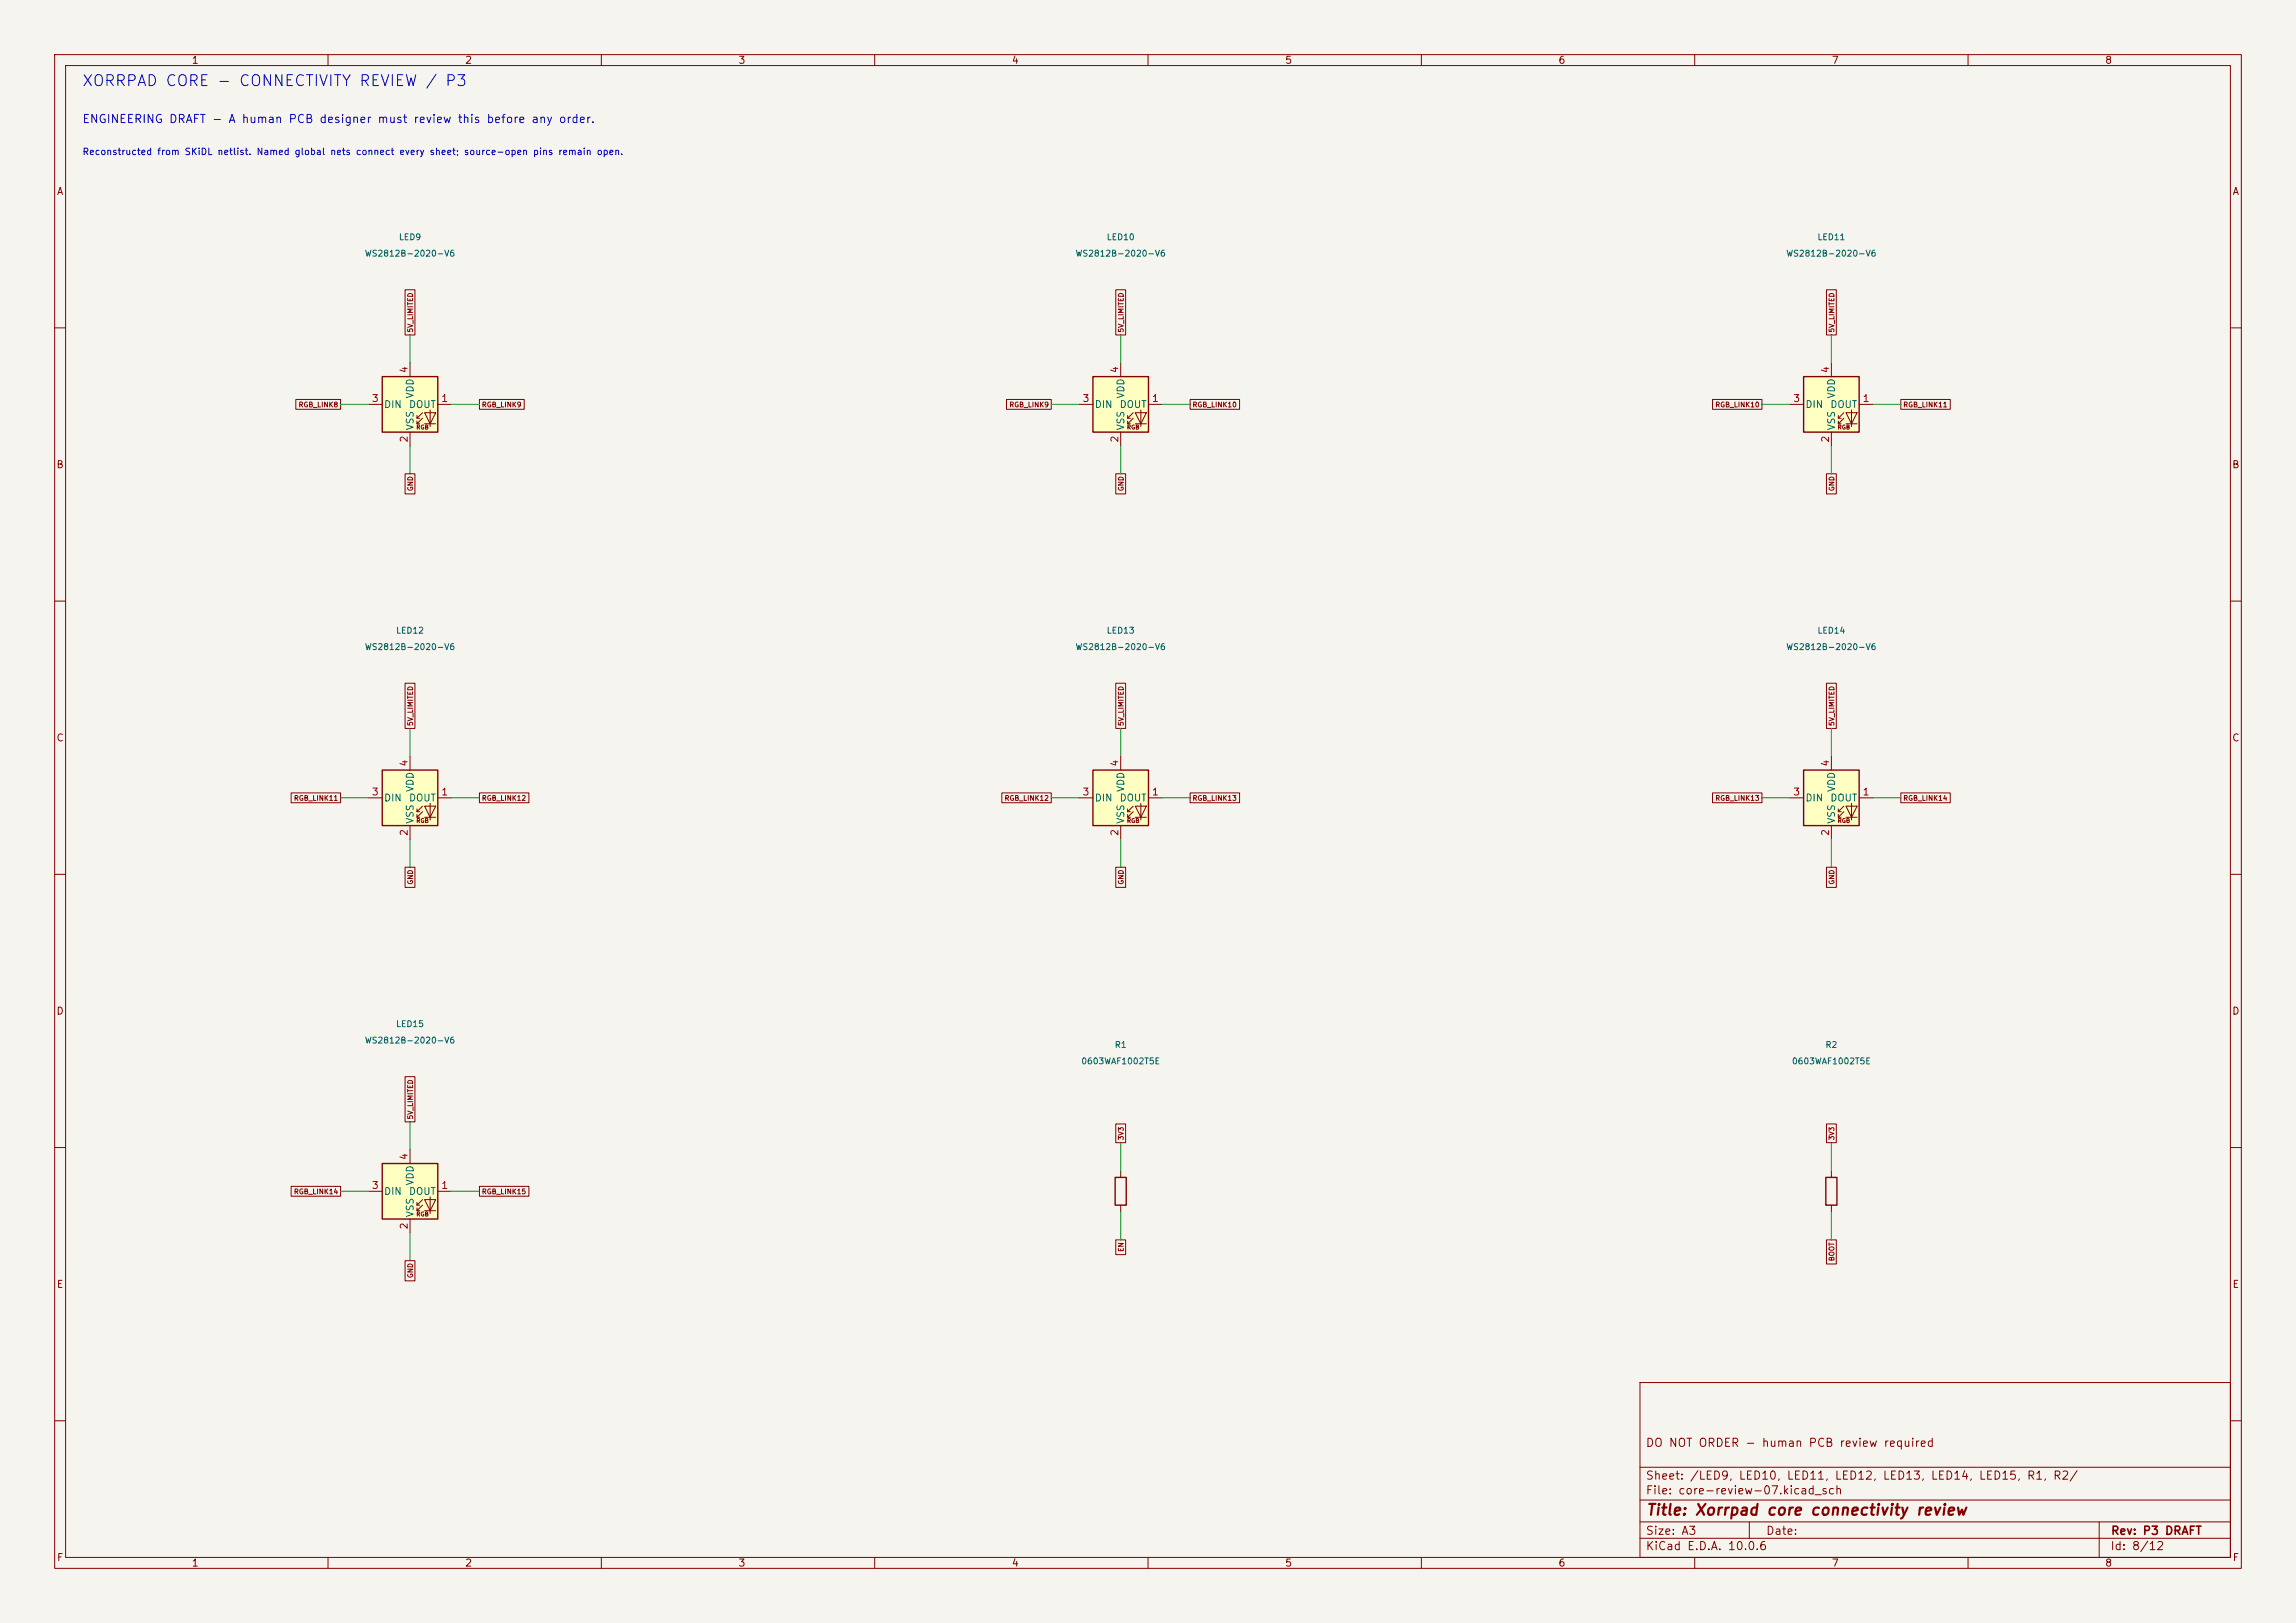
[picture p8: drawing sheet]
<svg xmlns="http://www.w3.org/2000/svg" width="420mm" height="297mm" viewBox="0 0 420 297" stroke-linecap="round" stroke-linejoin="round" font-family="sans-serif">
<defs><g id="words">
<text font-size="2" fill="#0000c2" x="14.9" y="16.3">XORRPAD CORE - CONNECTIVITY REVIEW / P3</text>
<text font-size="2" fill="#840000" x="301" y="277.8">Title: Xorrpad core connectivity review</text>
<text font-size="1.5" fill="#0000c2" x="15" y="22.9">ENGINEERING DRAFT - A human PCB designer must review this before any order.</text>
<g font-size="1.5" fill="#840000">
<text x="300.9" y="265.1">DO NOT ORDER - human PCB review required</text>
<text x="300.9" y="273.8">File: core-review-07.kicad_sch</text>
<text x="300.9" y="271.1">Sheet: /LED9, LED10, LED11, LED12, LED13, LED14, LED15, R1, R2/</text>
<text x="300.9" y="281.2">Size: A3</text>
<text x="322.9" y="281.2">Date:</text>
<text x="386" y="281.2">Rev: P3 DRAFT</text>
<text x="300.9" y="284">KiCad E.D.A. 10.0.6</text>
<text x="385.9" y="284">Id: 8/12</text>
</g>
<g font-size="1.3" fill="#840000">
<text x="35" y="12">1</text>
<text x="85" y="12">2</text>
<text x="135" y="12">3</text>
<text x="185" y="12">4</text>
<text x="235" y="12">5</text>
<text x="285" y="12">6</text>
<text x="335" y="12">7</text>
<text x="385" y="12">8</text>
<text x="10.3" y="36">A</text>
<text x="408.3" y="36">A</text>
<text x="10.2" y="86">B</text>
<text x="408.2" y="86">B</text>
<text x="10.2" y="136">C</text>
<text x="408.2" y="136">C</text>
<text x="10.2" y="186">D</text>
<text x="408.2" y="186">D</text>
<text x="10.3" y="236">E</text>
<text x="408.3" y="236">E</text>
<text x="10.3" y="286">F</text>
<text x="35" y="287">1</text>
<text x="85" y="287">2</text>
<text x="135" y="287">3</text>
<text x="185" y="287">4</text>
<text x="235" y="287">5</text>
<text x="285" y="287">6</text>
<text x="335" y="287">7</text>
<text x="385" y="287">8</text>
<text x="408.3" y="286">F</text>
</g>
<g font-size="1.3" fill="#a90000">
<text x="74.9" y="68.4" transform="rotate(-90 74.9 68.4)">4</text>
<text x="204.9" y="68.4" transform="rotate(-90 204.9 68.4)">4</text>
<text x="334.9" y="68.4" transform="rotate(-90 334.9 68.4)">4</text>
<text x="67.9" y="73.9">3</text>
<text x="80.6" y="73.9">1</text>
<text x="197.9" y="73.9">3</text>
<text x="210.6" y="73.9">1</text>
<text x="327.9" y="73.9">3</text>
<text x="340.6" y="73.9">1</text>
<text x="74.9" y="81.1" transform="rotate(-90 74.9 81.1)">2</text>
<text x="204.9" y="81.1" transform="rotate(-90 204.9 81.1)">2</text>
<text x="334.9" y="81.1" transform="rotate(-90 334.9 81.1)">2</text>
<text x="74.9" y="140.4" transform="rotate(-90 74.9 140.4)">4</text>
<text x="204.9" y="140.4" transform="rotate(-90 204.9 140.4)">4</text>
<text x="334.9" y="140.4" transform="rotate(-90 334.9 140.4)">4</text>
<text x="67.9" y="145.9">3</text>
<text x="80.6" y="145.9">1</text>
<text x="197.9" y="145.9">3</text>
<text x="210.6" y="145.9">1</text>
<text x="327.9" y="145.9">3</text>
<text x="340.6" y="145.9">1</text>
<text x="74.9" y="153.1" transform="rotate(-90 74.9 153.1)">2</text>
<text x="204.9" y="153.1" transform="rotate(-90 204.9 153.1)">2</text>
<text x="334.9" y="153.1" transform="rotate(-90 334.9 153.1)">2</text>
<text x="74.9" y="212.4" transform="rotate(-90 74.9 212.4)">4</text>
<text x="67.9" y="217.9">3</text>
<text x="80.6" y="217.9">1</text>
<text x="74.9" y="225.1" transform="rotate(-90 74.9 225.1)">2</text>
</g>
<g font-size="1.3" fill="#006464">
<text x="70.1" y="75">DIN</text>
<text x="74.7" y="75">DOUT</text>
<text x="76" y="73" transform="rotate(-90 76 73)">VDD</text>
<text x="200.1" y="75">DIN</text>
<text x="204.7" y="75">DOUT</text>
<text x="206" y="73" transform="rotate(-90 206 73)">VDD</text>
<text x="330.1" y="75">DIN</text>
<text x="334.7" y="75">DOUT</text>
<text x="336" y="73" transform="rotate(-90 336 73)">VDD</text>
<text x="76" y="78.9" transform="rotate(-90 76 78.9)">VSS</text>
<text x="206" y="78.9" transform="rotate(-90 206 78.9)">VSS</text>
<text x="336" y="78.9" transform="rotate(-90 336 78.9)">VSS</text>
<text x="70.1" y="147">DIN</text>
<text x="74.7" y="147">DOUT</text>
<text x="76" y="145" transform="rotate(-90 76 145)">VDD</text>
<text x="200.1" y="147">DIN</text>
<text x="204.7" y="147">DOUT</text>
<text x="206" y="145" transform="rotate(-90 206 145)">VDD</text>
<text x="330.1" y="147">DIN</text>
<text x="334.7" y="147">DOUT</text>
<text x="336" y="145" transform="rotate(-90 336 145)">VDD</text>
<text x="76" y="150.9" transform="rotate(-90 76 150.9)">VSS</text>
<text x="206" y="150.9" transform="rotate(-90 206 150.9)">VSS</text>
<text x="336" y="150.9" transform="rotate(-90 336 150.9)">VSS</text>
<text x="70.1" y="219">DIN</text>
<text x="74.7" y="219">DOUT</text>
<text x="76" y="217" transform="rotate(-90 76 217)">VDD</text>
<text x="76" y="222.9" transform="rotate(-90 76 222.9)">VSS</text>
</g>
<text font-size="1.2" fill="#0000c2" x="15" y="28.7">Reconstructed from SKiDL netlist. Named global nets connect every sheet; source-open pins remain open.</text>
<g font-size="1.1" fill="#006464">
<text x="66.6" y="47.2">WS2812B-2020-V6</text>
<text x="72.9" y="44.2">LED9</text>
<text x="196.6" y="47.2">WS2812B-2020-V6</text>
<text x="202.3" y="44.2">LED10</text>
<text x="326.6" y="47.2">WS2812B-2020-V6</text>
<text x="332.3" y="44.2">LED11</text>
<text x="66.6" y="119.2">WS2812B-2020-V6</text>
<text x="72.3" y="116.2">LED12</text>
<text x="196.6" y="119.2">WS2812B-2020-V6</text>
<text x="202.3" y="116.2">LED13</text>
<text x="326.6" y="119.2">WS2812B-2020-V6</text>
<text x="332.3" y="116.2">LED14</text>
<text x="66.6" y="191.2">WS2812B-2020-V6</text>
<text x="72.3" y="188.2">LED15</text>
<text x="197.7" y="195">0603WAF1002T5E</text>
<text x="203.8" y="192">R1</text>
<text x="327.7" y="195">0603WAF1002T5E</text>
<text x="333.8" y="192">R2</text>
</g>
<g font-size=".9" fill="#840000">
<text x="75.7" y="61" transform="rotate(-90 75.7 61)">5V_LIMITED</text>
<text x="205.7" y="61" transform="rotate(-90 205.7 61)">5V_LIMITED</text>
<text x="335.7" y="61" transform="rotate(-90 335.7 61)">5V_LIMITED</text>
<text x="54.5" y="74.7">RGB_LINK8</text>
<text x="88" y="74.7">RGB_LINK9</text>
<text x="184.5" y="74.7">RGB_LINK9</text>
<text x="218" y="74.7">RGB_LINK10</text>
<text x="313.7" y="74.7">RGB_LINK10</text>
<text x="348" y="74.7">RGB_LINK11</text>
<text x="75.7" y="90" transform="rotate(-90 75.7 90)">GND</text>
<text x="205.7" y="90" transform="rotate(-90 205.7 90)">GND</text>
<text x="335.7" y="90" transform="rotate(-90 335.7 90)">GND</text>
<text x="75.7" y="133" transform="rotate(-90 75.7 133)">5V_LIMITED</text>
<text x="205.7" y="133" transform="rotate(-90 205.7 133)">5V_LIMITED</text>
<text x="335.7" y="133" transform="rotate(-90 335.7 133)">5V_LIMITED</text>
<text x="53.7" y="146.7">RGB_LINK11</text>
<text x="88" y="146.7">RGB_LINK12</text>
<text x="183.7" y="146.7">RGB_LINK12</text>
<text x="218" y="146.7">RGB_LINK13</text>
<text x="313.7" y="146.7">RGB_LINK13</text>
<text x="348" y="146.7">RGB_LINK14</text>
<text x="75.7" y="162" transform="rotate(-90 75.7 162)">GND</text>
<text x="205.7" y="162" transform="rotate(-90 205.7 162)">GND</text>
<text x="335.7" y="162" transform="rotate(-90 335.7 162)">GND</text>
<text x="75.7" y="205" transform="rotate(-90 75.7 205)">5V_LIMITED</text>
<text x="205.7" y="208.8" transform="rotate(-90 205.7 208.8)">3V3</text>
<text x="335.7" y="208.8" transform="rotate(-90 335.7 208.8)">3V3</text>
<text x="53.7" y="218.7">RGB_LINK14</text>
<text x="88" y="218.7">RGB_LINK15</text>
<text x="75.7" y="234" transform="rotate(-90 75.7 234)">GND</text>
<text x="205.7" y="229.2" transform="rotate(-90 205.7 229.2)">EN</text>
<text x="335.7" y="230.9" transform="rotate(-90 335.7 230.9)">BOOT</text>
</g>
<g font-size=".8" fill="#840000">
<text x="76.1" y="78.8">RGB</text>
<text x="206.1" y="78.8">RGB</text>
<text x="336.1" y="78.8">RGB</text>
<text x="76.1" y="150.8">RGB</text>
<text x="206.1" y="150.8">RGB</text>
<text x="336.1" y="150.8">RGB</text>
<text x="76.1" y="222.8">RGB</text>
</g>
</g></defs>
<path d="M0 0h420v297h-420z" fill="#f5f4ef" stroke="#f5f4ef" stroke-width=".18"/>
<g fill="none" stroke="#840000" stroke-width=".18">
<path d="M10 10h400v277h-400zM12 12h396v273h-396zM60 10v2M110 10v2M160 10v2M210 10v2M260 10v2M310 10v2M360 10v2M10 60h2M408 60h2M10 110h2"/>
<path d="M408 110h2M10 160h2M408 160h2M10 210h2M408 210h2M300 253h108v32h-108zM10 260h2M300 278.5h108M300 274.5h108M300 268.5h108M320 278.5v3M384 278.5v6.5"/>
<path d="M408 260h2M60 285v2M110 285v2M160 285v2M210 285v2M260 285v2M300 281.5h108M310 285v2M360 285v2"/>
</g>
<path d="M329.9 140.9h10.2v10.2h-10.2z" fill="#ffffc2"/>
<path d="M335 138.4v2.5M327.4 146h2.5M335 151.1v2.5M336.3 148.5h.5M336.3 149.6h.5M337.3 147.5l-1 1v-.5M337.3 148.5l-1 1.1v-.6M337.7 147.5h2l-1 2.1zM337.7 149.6h2M338.7 147v3.1M340.1 146h2.5" fill="none" stroke="#840000" stroke-width=".18"/>
<path d="M329.9 140.9h10.2v10.2h-10.2z" fill="none" stroke="#840000" stroke-width=".25"/>
<path d="M199.9 140.9h10.2v10.2h-10.2z" fill="#ffffc2"/>
<path d="M205 138.4v2.5M197.4 146h2.5M205 151.1v2.5M206.3 148.5h.5M206.3 149.6h.5M207.3 147.5l-1 1v-.5M207.3 148.5l-1 1.1v-.6M207.7 147.5h2l-1 2.1zM207.7 149.6h2M208.7 147v3.1M210.1 146h2.5" fill="none" stroke="#840000" stroke-width=".18"/>
<path d="M199.9 140.9h10.2v10.2h-10.2z" fill="none" stroke="#840000" stroke-width=".25"/>
<path d="M199.9 68.9h10.2v10.2h-10.2z" fill="#ffffc2"/>
<path d="M197.4 74h2.5M205 66.4v2.5M205 79.1v2.5M206.3 76.5h.5M206.3 77.6h.5M207.3 75.5l-1 1v-.5M207.3 76.5l-1 1.1v-.6M207.7 75.5h2l-1 2.1zM207.7 77.6h2M208.7 75v3.1M210.1 74h2.5" fill="none" stroke="#840000" stroke-width=".18"/>
<path d="M199.9 68.9h10.2v10.2h-10.2z" fill="none" stroke="#840000" stroke-width=".25"/>
<path d="M69.9 212.9h10.2v10.2h-10.2z" fill="#ffffc2"/>
<path d="M67.4 218h2.5M75 210.4v2.5M77.3 219.5l-1 1v-.5M77.7 219.5h2l-1 2.1zM78.7 219v3.1M80.1 218h2.5M75 223.1v2.5M76.3 220.5h.5M76.3 221.6h.5M77.3 220.5l-1 1.1v-.6M77.7 221.6h2" fill="none" stroke="#840000" stroke-width=".18"/>
<path d="M69.9 212.9h10.2v10.2h-10.2z" fill="none" stroke="#840000" stroke-width=".25"/>
<path d="M69.9 140.9h10.2v10.2h-10.2z" fill="#ffffc2"/>
<g fill="none" stroke="#840000" stroke-width=".18">
<path d="M75 138.4v2.5M67.4 146h2.5M75 151.1v2.5M76.3 148.5h.5M76.3 149.6h.5M77.3 147.5l-1 1v-.5M77.3 148.5l-1 1.1v-.6M77.7 147.5h2l-1 2.1zM77.7 149.6h2M78.7 147v3.1M80.1 146h2.5M205 214.2v1.3"/>
<path d="M205 220.5v1.3"/>
</g>
<path d="M69.9 140.9h10.2v10.2h-10.2zM204 215.5h2v5h-2z" fill="none" stroke="#840000" stroke-width=".25"/>
<path d="M69.9 68.9h10.2v10.2h-10.2z" fill="#ffffc2"/>
<g fill="none" stroke="#840000" stroke-width=".18">
<path d="M67.4 74h2.5M75 66.4v2.5M75 79.1v2.5M76.3 76.5h.5M76.3 77.6h.5M77.3 75.5l-1 1v-.5M77.3 76.5l-1 1.1v-.6M77.7 75.5h2l-1 2.1zM77.7 77.6h2M78.7 75v3.1M80.1 74h2.5M335 214.2v1.3"/>
<path d="M335 220.5v1.3"/>
</g>
<path d="M69.9 68.9h10.2v10.2h-10.2zM334 215.5h2v5h-2z" fill="none" stroke="#840000" stroke-width=".25"/>
<path d="M329.9 68.9h10.2v10.2h-10.2z" fill="#ffffc2"/>
<g fill="none" stroke="#840000" stroke-width=".18">
<path d="M74.1 53h1.8v8.3h-1.8zM204.1 53h1.8v8.3h-1.8zM334.1 53h1.8v8.3h-1.8zM54.1 73.1h8.2v1.8h-8.2zM87.7 73.1h8.2v1.8h-8.2zM184.1 73.1h8.2v1.8h-8.2zM217.7 73.1h9v1.8h-9zM313.3 73.1h9v1.8h-9zM327.4 74h2.5M335 66.4v2.5M335 79.1v2.5M336.3 76.5h.5"/>
<path d="M336.3 77.6h.5M337.3 75.5l-1 1v-.5M337.3 76.5l-1 1.1v-.6M337.7 75.5h2l-1 2.1zM337.7 77.6h2M338.7 75v3.1M340.1 74h2.5M347.7 73.1h9v1.8h-9zM74.1 86.7h1.8v3.7h-1.8zM204.1 86.7h1.8v3.7h-1.8zM334.1 86.7h1.8v3.7h-1.8zM74.1 125h1.8v8.3h-1.8z"/>
<path d="M204.1 125h1.8v8.3h-1.8zM334.1 125h1.8v8.3h-1.8zM53.3 145.1h9v1.8h-9zM74.1 158.7h1.8v3.7h-1.8zM87.7 145.1h9v1.8h-9zM183.3 145.1h9v1.8h-9zM204.1 158.7h1.8v3.7h-1.8zM217.7 145.1h9v1.8h-9zM313.3 145.1h9v1.8h-9zM334.1 158.7h1.8v3.7h-1.8zM347.7 145.1h9v1.8h-9zM74.1 197h1.8v8.3h-1.8z"/>
<path d="M53.3 217.1h9v1.8h-9zM87.7 217.1h9v1.8h-9zM204.1 205.7h1.8v3.4h-1.8zM334.1 205.7h1.8v3.4h-1.8zM74.1 230.7h1.8v3.7h-1.8zM204.1 226.9h1.8v2.7h-1.8zM334.1 226.9h1.8v4.4h-1.8z"/>
</g>
<path d="M329.9 68.9h10.2v10.2h-10.2z" fill="none" stroke="#840000" stroke-width=".25"/>
<g fill="none" stroke="#009600" stroke-width=".18">
<path d="M62.3 74h5.1M75 61.3v5.1M82.6 74h5.1M192.3 74h5.1M205 61.3v5.1M212.6 74h5.1M322.3 74h5.1M335 61.3v5.1M342.6 74h5.1M75 81.6v5.1M205 81.6v5.1M335 81.6v5.1"/>
<path d="M75 133.3v5.1M205 133.3v5.1M335 133.3v5.1M62.3 146h5.1M75 153.6v5.1M82.6 146h5.1M192.3 146h5.1M205 153.6v5.1M212.6 146h5.1M322.3 146h5.1M335 153.6v5.1M342.6 146h5.1"/>
<path d="M62.3 218h5.1M75 205.3v5.1M82.6 218h5.1M205 209.1v5.1M335 209.1v5.1M75 225.6v5.1M205 221.8v5.1M335 221.8v5.1"/>
</g>
<use href="#words"/>
</svg>
